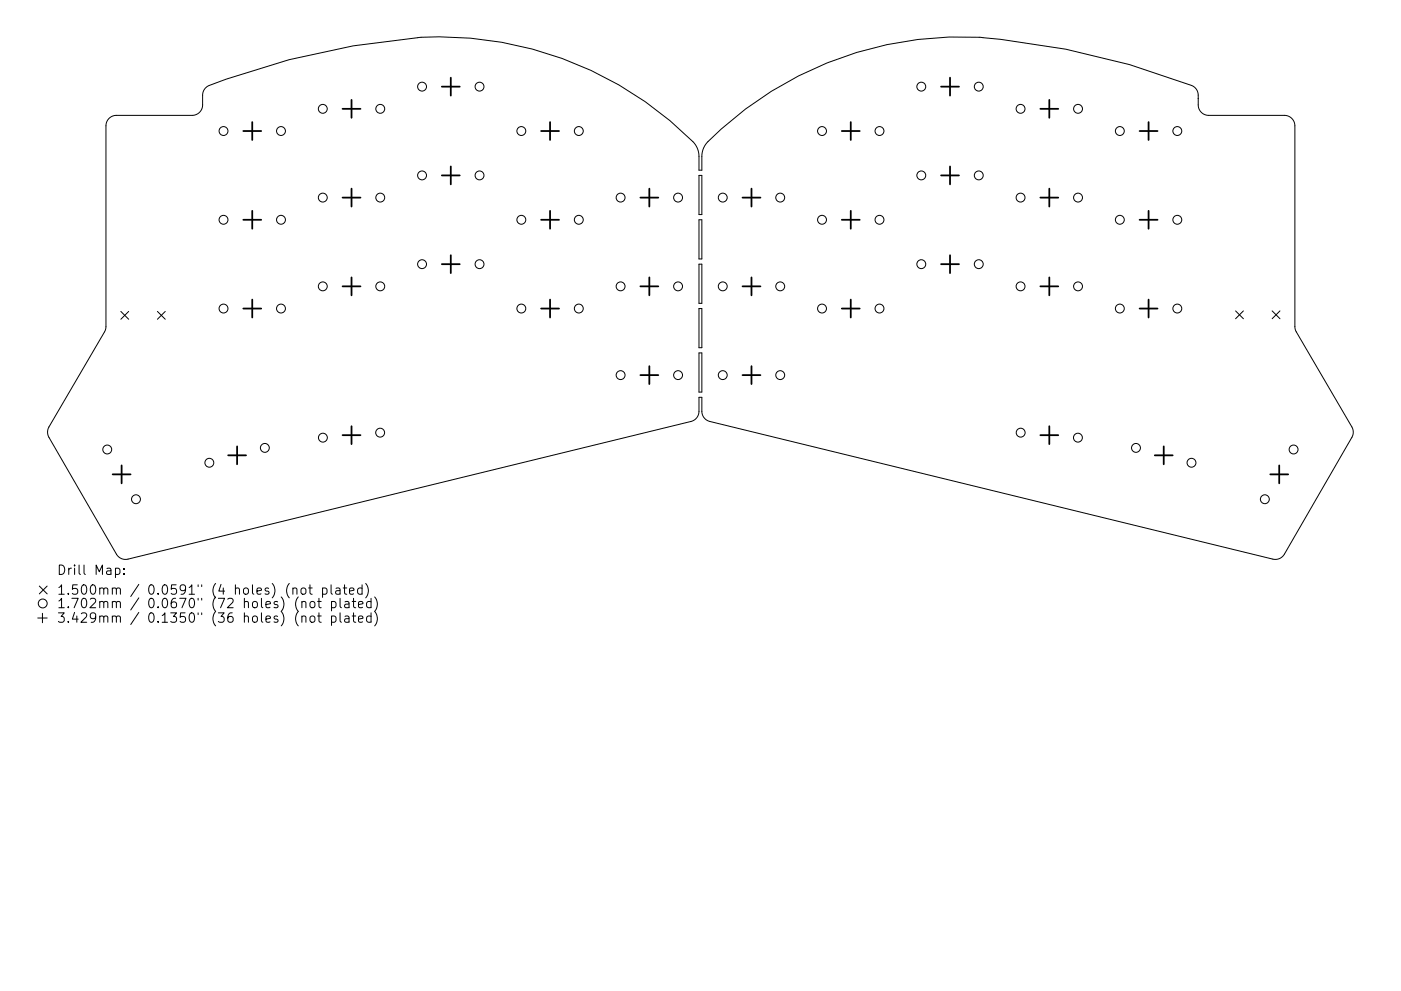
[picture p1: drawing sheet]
<svg xmlns="http://www.w3.org/2000/svg" width="297mm" height="210mm" viewBox="0 0 297 210" stroke-linecap="round" stroke-linejoin="round" font-family="sans-serif">
<defs><g id="words">
<g font-size="2.8">
<text x="12" y="122">Drill Map:</text>
<text x="12" y="126.2">1.500mm / 0.0591&quot; (4 holes) (not plated)</text>
<text x="12" y="129">1.702mm / 0.0670&quot; (72 holes) (not plated)</text>
<text x="12" y="132.1">3.429mm / 0.1350&quot; (36 holes) (not plated)</text>
</g>
</g></defs>
<g fill="none" stroke="#000" stroke-width=".21">
<path d="M23.1 25.1l.6-.4 1-.2h16a2.22 2.22 0 0 0 2.3-2.2v-2.6l.3-.7 .7-.7a158.8 158.8 0 0 1 45.3-10.4 75.7 75.7 0 0 1 58.1 22.7l.7 1.8 .1 3.7h.6v-2.9a4.4 4.4 0 0 1 1.3-3.2 75.6 75.6 0 0 1 62.1-21.6 157.3 157.3 0 0 1 40.7 9.9l.7 .6 .4 .7v2.7a2.22 2.22 0 0 0 2.3 2.2h16a2.22 2.22 0 0 1 2.2 2.2l.1 43 .2 .7 11.8 20.2 .3 1.1-.3 1.1-14.3 24.8-.9 .9-.8 .2-.7-.1-119.4-29.2a2.22 2.22 0 0 1-1.7-2.1v-3h-.6v3a2.22 2.22 0 0 1-1.7 2.1l-119.4 29.2-.9 .1-.7-.3-.8-.8-14.3-24.8-.3-1.1 .3-1.1 11.8-20.2 .2-.7 .1-43 .2-.9zM148.2 37.2h.6v8.3h-.6zM148.2 46.6h.6v8.3h-.6zM148.2 56h.6v8.4h-.6zM25.6 66.1l1.7 1.6M27.3 66.1l-1.7 1.6M33.4 66.1l1.6 1.6M35 66.1l-1.6 1.6M148.2 65.5h.6v8.3h-.6zM148.2 74.9h.6v8.3h-.6zM262 66l1.6 1.6M263.6 66l-1.6 1.6"/>
<path d="M269.7 66l1.7 1.6M271.4 66l-1.7 1.6M8 131.1h2M8.3 124.3l1.7 1.7M9 130.1v2M10 124.3l-1.7 1.7M24.5 120.6l.6-.1 .3 .4v.6l-.2 .3h-.7M26.3 121.7v.2M26.3 120.6v.2M62.1 124.9a.5 .5 0 0 1 .9 .1v1.1M63.9 124.9a.54 .54 0 0 1 .5-.2 .54 .54 0 0 1 .5 .4l-.1 .8-.6 .2-.4-.4zM64 127.8a.5 .5 0 0 1 .9 .1v1"/>
<path d="M64 130.9a.5 .5 0 0 1 .9 .1v1M65.4 124.7h.8M65.7 124.1v1.7l.1 .2 .4 .1M65.8 127.8a.54 .54 0 0 1 .5-.2 .54 .54 0 0 1 .5 .4v.6a.54 .54 0 0 1-.6 .4 .54 .54 0 0 1-.5-.4zM65.8 130.9a.54 .54 0 0 1 .5-.2 .54 .54 0 0 1 .5 .4v.5a.54 .54 0 0 1-.6 .4 .54 .54 0 0 1-.5-.4zM67.3 127.6h.8M67.3 130.7h.8M67.6 126.9v1.8l.1 .1 .4 .1M67.6 130v1.7l.1 .2 .4 .1M68.4 124.8l.6-.1 .3 .4v.6l-.2 .3h-.7M68.4 124.7v2M70.2 124.1v1.7l.3 .3"/>
<path d="M70.3 127.7l.6-.1 .3 .4v.6l-.1 .2h-.8M70.3 130.8l.6-.1 .3 .4v.5l-.1 .3h-.8M70.3 127.6v2M70.3 130.7v2M71.2 124.8h.8l.1 1.3M72.1 125.2l-.7 .1a.39 .39 0 0 0-.3 .4 .39 .39 0 0 0 .3 .4l.7-.1M72.1 126.9v1.8l.3 .2M72.1 130v1.7l.3 .3M72.8 124.7h.7M73.1 124.1v1.7v.2l.4 .1M73.1 127.7h.8l.1 1.2M73.1 130.8h.8l.1 1.2"/>
<path d="M74 128.1l-.7 .1a.39 .39 0 0 0-.3 .4 .39 .39 0 0 0 .3 .3l.7-.1M74 131.2l-.7 .1a.39 .39 0 0 0-.3 .3 .39 .39 0 0 0 .3 .4l.7-.1M74.1 125.4l1-.2-.1-.4-.6-.1-.3 .3 .1 1h.8M74.7 127.6h.7M74.7 130.7h.7M75 126.9v1.8l.1 .1 .3 .1M75 130v1.7l.1 .2 .3 .1M76 128.3l1-.2-.1-.4-.6-.1-.3 .3 .1 .9h.8M76 131.4l1-.2-.1-.4-.6-.1-.3 .3 .1 .9h.8M76.8 124.8l-.6-.1-.4 .4v.6l.2 .3h.8M76.8 124.1v2M77.5 123.8a2.29 2.29 0 0 1 0 3"/>
<path d="M78.7 127.7l-.6-.1-.4 .4v.6l.2 .2h.8M78.7 130.8l-.6-.1-.4 .4v.5l.2 .3h.8M78.7 126.9v2M78.7 130v2M79.4 126.7a2.29 2.29 0 0 1 0 3M79.4 129.7a2.29 2.29 0 0 1 0 3.1"/>
<circle cx="89.5" cy="18.4" r=".94"/>
<circle cx="101.7" cy="18.4" r=".94"/>
<circle cx="195.3" cy="18.4" r=".94"/>
<circle cx="207.5" cy="18.4" r=".94"/>
<circle cx="47.4" cy="27.8" r=".94"/>
<circle cx="59.6" cy="27.8" r=".94"/>
<circle cx="68.4" cy="23.1" r=".94"/>
<circle cx="80.6" cy="23.1" r=".94"/>
<circle cx="89.5" cy="37.2" r=".94"/>
<circle cx="101.7" cy="37.2" r=".94"/>
<circle cx="110.5" cy="27.8" r=".94"/>
<circle cx="122.7" cy="27.8" r=".94"/>
<circle cx="174.3" cy="27.8" r=".94"/>
<circle cx="186.5" cy="27.8" r=".94"/>
<circle cx="195.3" cy="37.2" r=".94"/>
<circle cx="207.5" cy="37.2" r=".94"/>
<circle cx="216.4" cy="23.1" r=".94"/>
<circle cx="228.6" cy="23.1" r=".94"/>
<circle cx="237.4" cy="27.8" r=".94"/>
<circle cx="249.6" cy="27.8" r=".94"/>
<circle cx="47.4" cy="46.6" r=".94"/>
<circle cx="59.6" cy="46.6" r=".94"/>
<circle cx="68.4" cy="41.9" r=".94"/>
<circle cx="80.6" cy="41.9" r=".94"/>
<circle cx="89.5" cy="56" r=".94"/>
<circle cx="101.7" cy="56" r=".94"/>
<circle cx="110.5" cy="46.6" r=".94"/>
<circle cx="122.7" cy="46.6" r=".94"/>
<circle cx="131.6" cy="41.9" r=".94"/>
<circle cx="143.8" cy="41.9" r=".94"/>
<circle cx="153.2" cy="41.9" r=".94"/>
<circle cx="165.4" cy="41.9" r=".94"/>
<circle cx="174.3" cy="46.6" r=".94"/>
<circle cx="186.5" cy="46.6" r=".94"/>
<circle cx="195.3" cy="56" r=".94"/>
<circle cx="207.5" cy="56" r=".94"/>
<circle cx="216.4" cy="41.9" r=".94"/>
<circle cx="228.6" cy="41.9" r=".94"/>
<circle cx="237.4" cy="46.6" r=".94"/>
<circle cx="249.6" cy="46.6" r=".94"/>
<circle cx="47.4" cy="65.5" r=".94"/>
<circle cx="59.6" cy="65.5" r=".94"/>
<circle cx="68.4" cy="60.8" r=".94"/>
<circle cx="80.6" cy="60.8" r=".94"/>
<circle cx="110.5" cy="65.5" r=".94"/>
<circle cx="122.7" cy="65.5" r=".94"/>
<circle cx="131.6" cy="60.8" r=".94"/>
<circle cx="131.6" cy="79.6" r=".94"/>
<circle cx="143.8" cy="60.8" r=".94"/>
<circle cx="143.8" cy="79.6" r=".94"/>
<circle cx="153.2" cy="60.8" r=".94"/>
<circle cx="153.2" cy="79.6" r=".94"/>
<circle cx="165.4" cy="60.8" r=".94"/>
<circle cx="165.4" cy="79.6" r=".94"/>
<circle cx="174.3" cy="65.5" r=".94"/>
<circle cx="186.5" cy="65.5" r=".94"/>
<circle cx="216.4" cy="60.8" r=".94"/>
<circle cx="228.6" cy="60.8" r=".94"/>
<circle cx="237.4" cy="65.5" r=".94"/>
<circle cx="249.6" cy="65.5" r=".94"/>
<circle cx="22.7" cy="95.4" r=".94"/>
<circle cx="44.4" cy="98.2" r=".94"/>
<circle cx="56.2" cy="95" r=".94"/>
<circle cx="68.5" cy="92.9" r=".94"/>
<circle cx="80.6" cy="91.8" r=".94"/>
<circle cx="216.4" cy="91.8" r=".94"/>
<circle cx="228.5" cy="92.9" r=".94"/>
<circle cx="240.8" cy="95" r=".94"/>
<circle cx="252.6" cy="98.2" r=".94"/>
<circle cx="274.3" cy="95.4" r=".94"/>
<circle cx="28.8" cy="105.9" r=".94"/>
<circle cx="268.2" cy="105.9" r=".94"/>
<circle cx="9.1" cy="128" r=".94"/>
</g>
<g fill="none" stroke="#000" stroke-width=".38">
<path d="M93.7 18.4h3.8M95.6 16.5v3.8M199.5 18.4h3.8M201.4 16.5v3.8M51.6 27.8h3.8M53.5 25.9v3.8M72.6 23.1h3.8M74.5 21.2v3.8M93.7 37.2h3.8M95.6 35.3v3.8M114.7 27.8h3.8M116.6 25.9v3.8"/>
<path d="M178.5 27.8h3.8M180.4 25.9v3.8M199.5 37.2h3.8M201.4 35.3v3.8M220.6 23.1h3.8M222.5 21.2v3.8M241.6 27.8h3.8M243.5 25.9v3.8M51.6 46.6h3.8M53.5 44.7v3.8M72.6 41.9h3.8M74.5 40v3.8"/>
<path d="M74.5 58.9v3.8M93.7 56h3.8M95.6 54.1v3.8M114.7 46.6h3.8M116.6 44.7v3.8M135.8 41.9h3.8M137.7 40v3.8M137.7 58.9v3.8M157.4 41.9h3.8M159.3 40v3.8M159.3 58.9v3.8M178.5 46.6h3.8"/>
<path d="M180.4 44.7v3.8M199.5 56h3.8M201.4 54.1v3.8M220.6 41.9h3.8M222.5 40v3.8M222.5 58.9v3.8M241.6 46.6h3.8M243.5 44.7v3.8M51.6 65.5h3.8M53.5 63.6v3.8M72.6 60.8h3.8M114.7 65.5h3.8"/>
<path d="M116.6 63.6v3.8M135.8 60.8h3.8M135.8 79.6h3.8M137.7 77.7v3.8M157.4 60.8h3.8M157.4 79.6h3.8M159.3 77.7v3.8M178.5 65.5h3.8M180.4 63.6v3.8M220.6 60.8h3.8M241.6 65.5h3.8M243.5 63.6v3.8"/>
<path d="M25.8 98.7v3.8M48.4 96.6h3.8M50.3 94.7v3.8M72.6 92.3h3.8M74.5 90.4v3.8M220.6 92.3h3.8M222.5 90.4v3.8M244.8 96.6h3.8M246.7 94.7v3.8M271.2 98.7v3.8M23.9 100.6h3.8M269.3 100.6h3.8"/>
</g>
<use href="#words"/>
</svg>
